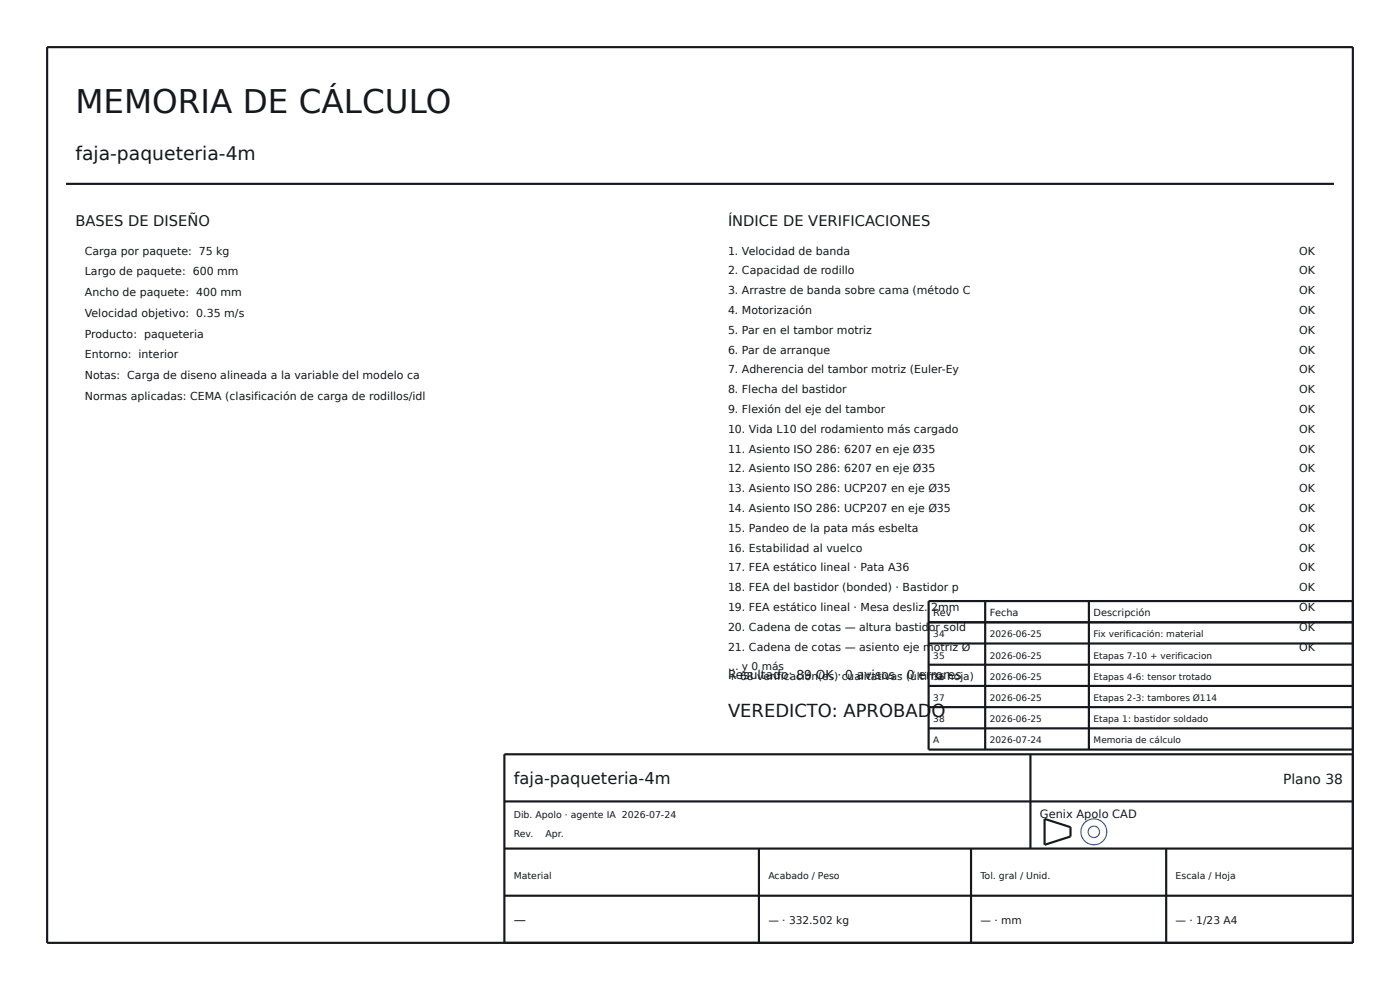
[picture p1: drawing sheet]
<svg xmlns="http://www.w3.org/2000/svg" width="297mm" height="210mm" viewBox="0 0 297 210" stroke-linecap="round" stroke-linejoin="round" font-family="sans-serif">
<defs><g id="words">
<text font-size="6.9" fill="#16181d" x="16" y="24">MEMORIA DE CÁLCULO</text>
<text font-size="4" fill="#16181d" x="16" y="34">faja-paqueteria-4m</text>
<text font-size="3.8" fill="#16181d" x="154.4" y="152">VEREDICTO: APROBADO</text>
<text font-size="3.5" fill="#16181d" x="109" y="166.4">faja-paqueteria-4m</text>
<g font-size="3.1" fill="#16181d">
<text x="16" y="48">BASES DE DISEÑO</text>
<text x="154.4" y="48">ÍNDICE DE VERIFICACIONES</text>
</g>
<text font-size="2.9" fill="#16181d" x="272.2" y="166.4">Plano 38</text>
<g font-size="2.6" fill="#16181d">
<text x="154.4" y="144">Resultado: 89 OK · 0 avisos · 0 errores</text>
<text x="109" y="196">—</text>
</g>
<text font-size="2.4" fill="#16181d" x="220.6" y="173.6">Genix Apolo CAD</text>
<g font-size="2.3" fill="#16181d">
<text x="18" y="54">Carga por paquete: 75 kg</text>
<text x="154.4" y="54">1. Velocidad de banda</text>
<text x="275.6" y="54">OK</text>
<text x="18" y="58.4">Largo de paquete: 600 mm</text>
<text x="154.4" y="58.2">2. Capacidad de rodillo</text>
<text x="275.6" y="58.2">OK</text>
<text x="18" y="62.8">Ancho de paquete: 400 mm</text>
<text x="154.4" y="62.4">3. Arrastre de banda sobre cama (método C</text>
<text x="275.6" y="62.4">OK</text>
<text x="18" y="67.2">Velocidad objetivo: 0.35 m/s</text>
<text x="18" y="71.6">Producto: paqueteria</text>
<text x="154.4" y="66.6">4. Motorización</text>
<text x="154.4" y="70.8">5. Par en el tambor motriz</text>
<text x="275.6" y="66.6">OK</text>
<text x="275.6" y="70.8">OK</text>
<text x="18" y="76">Entorno: interior</text>
<text x="154.4" y="75">6. Par de arranque</text>
<text x="275.6" y="75">OK</text>
<text x="18" y="80.4">Notas: Carga de diseno alineada a la variable del modelo ca</text>
<text x="154.4" y="79.2">7. Adherencia del tambor motriz (Euler-Ey</text>
<text x="154.4" y="83.4">8. Flecha del bastidor</text>
<text x="275.6" y="79.2">OK</text>
<text x="275.6" y="83.4">OK</text>
<text x="18" y="84.8">Normas aplicadas: CEMA (clasificación de carga de rodillos/idl</text>
<text x="154.4" y="87.6">9. Flexión del eje del tambor</text>
<text x="275.6" y="87.6">OK</text>
<text x="154.4" y="91.8">10. Vida L10 del rodamiento más cargado</text>
<text x="154.4" y="96">11. Asiento ISO 286: 6207 en eje Ø35</text>
<text x="275.6" y="91.8">OK</text>
<text x="275.6" y="96">OK</text>
<text x="154.4" y="100.2">12. Asiento ISO 286: 6207 en eje Ø35</text>
<text x="275.6" y="100.2">OK</text>
<text x="154.4" y="104.4">13. Asiento ISO 286: UCP207 en eje Ø35</text>
<text x="275.6" y="104.4">OK</text>
<text x="154.4" y="108.6">14. Asiento ISO 286: UCP207 en eje Ø35</text>
<text x="154.4" y="112.8">15. Pandeo de la pata más esbelta</text>
<text x="275.6" y="108.6">OK</text>
<text x="275.6" y="112.8">OK</text>
<text x="154.4" y="117">16. Estabilidad al vuelco</text>
<text x="275.6" y="117">OK</text>
<text x="154.4" y="121.2">17. FEA estático lineal · Pata A36</text>
<text x="154.4" y="125.4">18. FEA del bastidor (bonded) · Bastidor p</text>
<text x="275.6" y="121.2">OK</text>
<text x="275.6" y="125.4">OK</text>
<text x="154.4" y="129.6">19. FEA estático lineal · Mesa desliz. 2mm</text>
<text x="275.6" y="129.6">OK</text>
<text x="154.4" y="133.8">20. Cadena de cotas — altura bastidor sold</text>
<text x="154.4" y="138">21. Cadena de cotas — asiento eje motriz Ø</text>
<text x="275.6" y="133.8">OK</text>
<text x="275.6" y="138">OK</text>
</g>
<g font-size="2.2" fill="#16181d">
<text x="154.4" y="142.2">… y 0 más</text>
<text x="154.4" y="144.2">+ 68 verificación(es) cualitativas (última hoja)</text>
<text x="163" y="196">— · 332.502 kg</text>
<text x="208" y="196">— · mm</text>
<text x="249.4" y="196">— · 1/23 A4</text>
</g>
<g font-size="2.1" fill="#16181d">
<text x="198" y="130.6">Rev</text>
<text x="210" y="130.6">Fecha</text>
<text x="232" y="130.6">Descripción</text>
</g>
<g font-size="2" fill="#16181d">
<text x="109" y="173.6">Dib. Apolo · agente IA 2026-07-24</text>
<text x="109" y="177.6">Rev.</text>
<text x="115.7" y="177.6">Apr.</text>
<text x="109" y="186.4">Material</text>
<text x="163" y="186.4">Acabado / Peso</text>
<text x="208" y="186.4">Tol. gral / Unid.</text>
<text x="249.4" y="186.4">Escala / Hoja</text>
</g>
<g font-size="1.9" fill="#16181d">
<text x="198" y="135.2">34</text>
<text x="210" y="135.2">2026-06-25</text>
<text x="232" y="135.2">Fix verificación: material</text>
<text x="198" y="139.7">35</text>
<text x="210" y="139.7">2026-06-25</text>
<text x="232" y="139.7">Etapas 7-10 + verificacion</text>
<text x="198" y="144.2">36</text>
<text x="198" y="148.7">37</text>
<text x="210" y="144.2">2026-06-25</text>
<text x="210" y="148.7">2026-06-25</text>
<text x="232" y="144.2">Etapas 4-6: tensor trotado</text>
<text x="232" y="148.7">Etapas 2-3: tambores Ø114</text>
<text x="198" y="153.2">38</text>
<text x="210" y="153.2">2026-06-25</text>
<text x="232" y="153.2">Etapa 1: bastidor soldado</text>
<text x="198" y="157.7">A</text>
<text x="210" y="157.7">2026-07-24</text>
<text x="232" y="157.7">Memoria de cálculo</text>
</g>
</g></defs>
<g fill="#fdfdfb" stroke="#3a5e9c" stroke-width=".25">
<circle cx="232" cy="176.4" r="2.75"/>
<circle cx="232" cy="176.4" r="1.21"/>
</g>
<g fill="none" stroke="#16181d" stroke-width=".46">
<path d="M10 10h277v190h-277zM14 39h269M197 132h90M197 136.5h90M209 127.5v31.5M231 127.5v31.5M287 127.5h-90v31.5h90M197 141h90M197 145.5h90M197 150h90M197 154.5h90M218.6 160v20"/>
<path d="M287 160h-180v40M107 180h180M107 170h180M161 180v20M206 180v20M221.6 173.7l5.5 1.8v1.9l-5.5 1.8zM247.4 180v20M107 190h180"/>
</g>
<use href="#words"/>
</svg>
